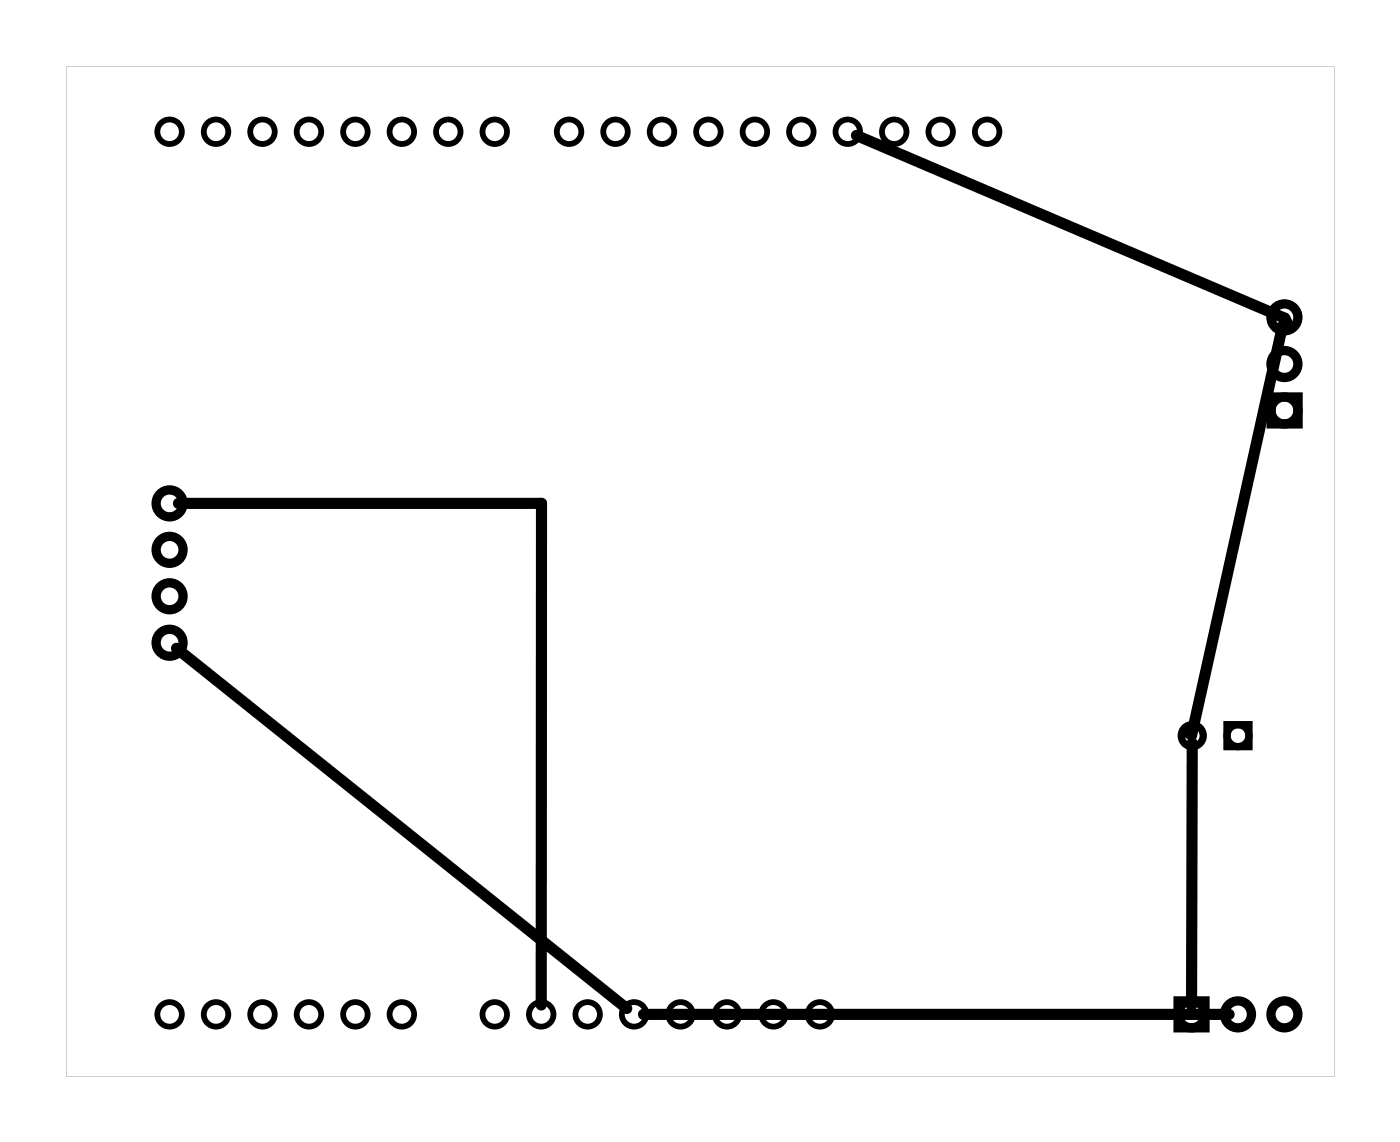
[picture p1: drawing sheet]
<svg xmlns="http://www.w3.org/2000/svg" width="77mm" height="62mm" viewBox="0 0 77 62" stroke-linecap="round" stroke-linejoin="round" font-family="sans-serif">
<path d="M3.6 3.6v55.3h69.4v-55.3zM3.6 3.6h69.4v55.3h-69.4z" fill="#000"/>
<g fill="none" stroke="#000" stroke-width=".51">
<path d="M69.5 21.7h1.5v1.5h-1.5zM64.4 54.7h1.5v1.5h-1.5z"/>
<circle cx="70.2" cy="19.9" r=".74"/>
<circle cx="70.2" cy="17.4" r=".74"/>
<circle cx="9.3" cy="35.1" r=".74"/>
<circle cx="9.3" cy="32.6" r=".74"/>
<circle cx="9.3" cy="30.1" r=".74"/>
<circle cx="9.3" cy="27.5" r=".74"/>
<circle cx="70.2" cy="22.4" r=".74"/>
<circle cx="65.2" cy="55.5" r=".74"/>
<circle cx="67.7" cy="55.5" r=".74"/>
<circle cx="70.2" cy="55.5" r=".74"/>
</g>
<g fill="none" stroke="#000" stroke-width=".32">
<circle cx="9.3" cy="7.2" r=".67"/>
<circle cx="11.8" cy="7.2" r=".67"/>
<circle cx="14.4" cy="7.2" r=".67"/>
<circle cx="16.9" cy="7.2" r=".67"/>
<circle cx="19.4" cy="7.2" r=".67"/>
<circle cx="22" cy="7.2" r=".67"/>
<circle cx="24.5" cy="7.2" r=".67"/>
<circle cx="27.1" cy="7.2" r=".67"/>
<circle cx="31.1" cy="7.2" r=".67"/>
<circle cx="33.7" cy="7.2" r=".67"/>
<circle cx="36.2" cy="7.2" r=".67"/>
<circle cx="38.7" cy="7.2" r=".67"/>
<circle cx="41.3" cy="7.2" r=".67"/>
<circle cx="43.8" cy="7.2" r=".67"/>
<circle cx="46.4" cy="7.2" r=".67"/>
<circle cx="48.9" cy="7.2" r=".67"/>
<circle cx="51.4" cy="7.2" r=".67"/>
<circle cx="54" cy="7.2" r=".67"/>
<circle cx="9.3" cy="55.5" r=".67"/>
<circle cx="11.8" cy="55.5" r=".67"/>
<circle cx="14.4" cy="55.5" r=".67"/>
<circle cx="16.9" cy="55.5" r=".67"/>
<circle cx="19.4" cy="55.5" r=".67"/>
<circle cx="22" cy="55.5" r=".67"/>
<circle cx="27.1" cy="55.5" r=".67"/>
<circle cx="29.6" cy="55.5" r=".67"/>
<circle cx="32.1" cy="55.5" r=".67"/>
<circle cx="34.7" cy="55.5" r=".67"/>
<circle cx="37.2" cy="55.5" r=".67"/>
<circle cx="39.8" cy="55.5" r=".67"/>
<circle cx="42.3" cy="55.5" r=".67"/>
<circle cx="44.8" cy="55.5" r=".67"/>
</g>
<g fill="none" stroke="#000" stroke-width=".4">
<path d="M67.1 39.6h1.2v1.2h-1.2z"/>
<circle cx="65.2" cy="40.2" r=".6"/>
<circle cx="67.7" cy="40.2" r=".6"/>
</g>
<path d="M46.8 7.4l23.5 10 .1 .4M70.1 17.8l-4.9 22.4-.3-.2M9.7 35.4l24.6 19.7M9.8 27.5h19.8v27.5M35.2 55.5h32M65.2 40.6v14.4" fill="none" stroke="#000" stroke-width=".61"/>
</svg>
